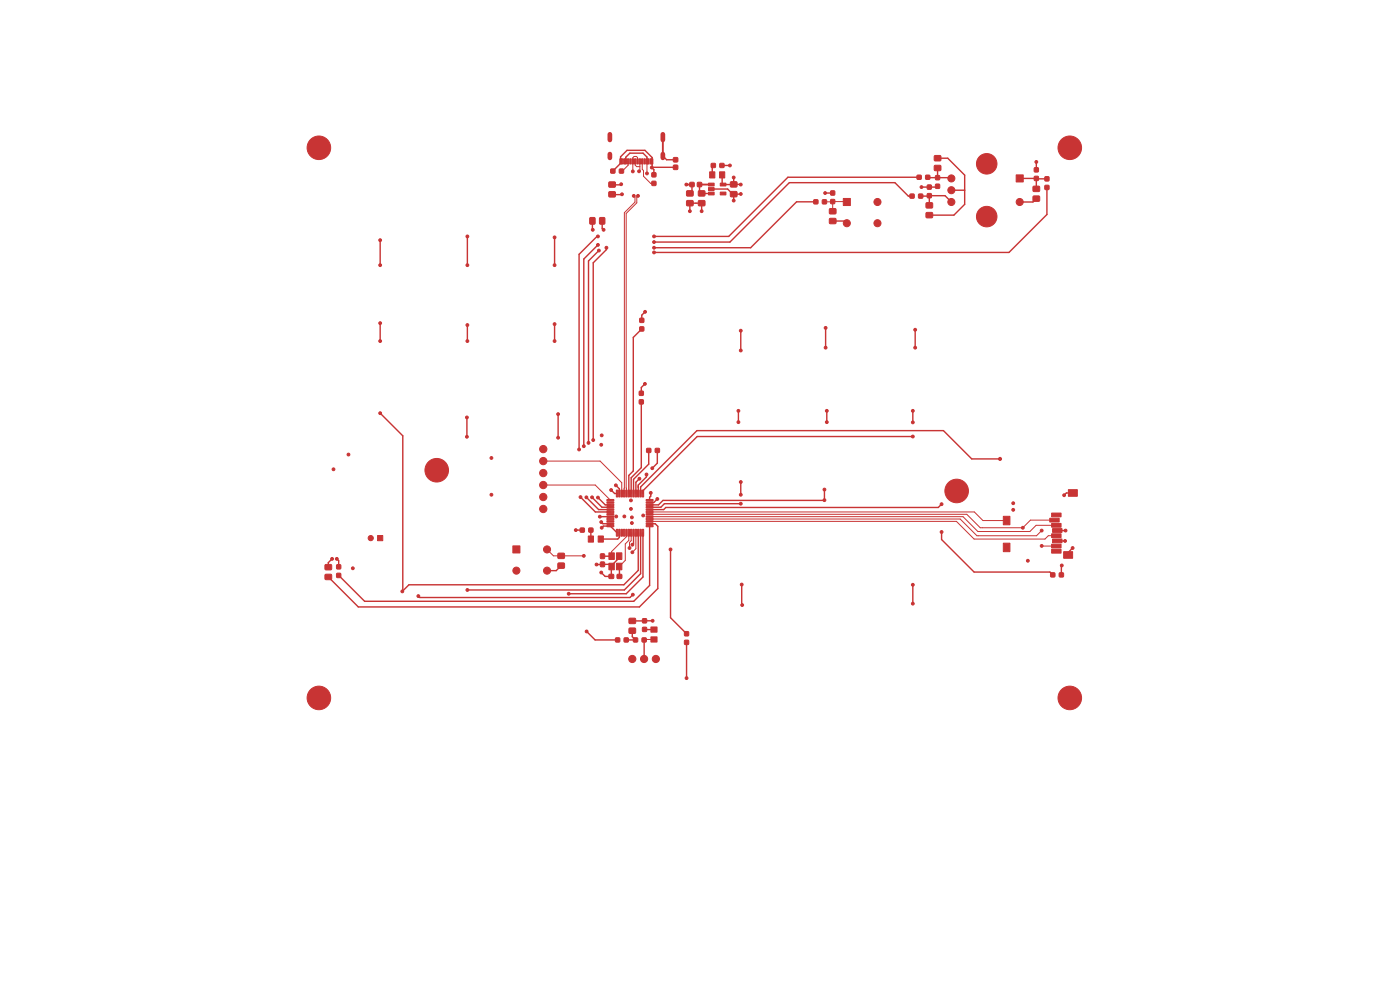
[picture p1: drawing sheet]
<svg xmlns="http://www.w3.org/2000/svg" width="297mm" height="210mm" viewBox="0 0 297 210" stroke-linecap="round" stroke-linejoin="round" font-family="sans-serif">
<g fill="#c83434" stroke="#c83434" stroke-width=".21">
<path d="M142.9 33.5h.8v.8h-.8z"/>
<path d="M142.9 35.1h.8v.8h-.8z"/>
<path d="M139 95.1h.9v.9h-.9z"/>
<path d="M137.2 95.1h.8v.9h-.8z"/>
<path d="M108.8 115.8h1.5v1.5h-1.5z"/>
<path d="M212.8 109.5h1.4v1.8h-1.4z"/>
<path d="M212.8 115.2h1.4v1.8h-1.4z"/>
<path d="M226.6 103.9h1.9v1.4h-1.9z"/>
<path d="M225.6 117h1.9v1.4h-1.9z"/>
<path d="M223.1 108.8h2v.8h-2z"/>
<path d="M222.7 109.9h2v.8h-2z"/>
<path d="M223.1 111h2v.8h-2z"/>
<path d="M223.3 112.1h2v.8h-2z"/>
<path d="M223.1 113.2h2v.8h-2z"/>
<path d="M223.3 114.3h2v.8h-2z"/>
<path d="M223.1 115.4h2v.8h-2z"/>
<path d="M223.1 116.5h2v.8h-2z"/>
<path d="M124.9 112h.9v.9h-.9z"/>
<path d="M123.1 112h.8v.9h-.8z"/>
<path d="M130.8 112.3l.2 .1v1.4l-.2-.1z"/>
<path d="M131.3 112.3l.3 .1-.1 1.4-.3-.1z"/>
<path d="M131.8 112.3l.2 .1v1.4l-.3-.1z"/>
<path d="M132.3 112.3l.2 .1v1.4l-.3-.1z"/>
<path d="M132.8 112.3l.2 .1v1.4l-.2-.1z"/>
<path d="M133.3 112.3l.2 .1v1.4l-.3-.1z"/>
<path d="M133.8 112.3l.2 .1v1.4l-.3-.1z"/>
<path d="M134.3 112.3l.2 .1v1.4l-.2-.1z"/>
<path d="M134.8 112.3l.3 .1-.1 1.4-.3-.1z"/>
<path d="M135.3 112.3l.2 .1v1.4l-.3-.1z"/>
<path d="M135.8 112.3l.2 .1v1.4l-.2-.1z"/>
<path d="M136.3 112.3l.3 .1-.1 1.4-.3-.1z"/>
<path d="M137.1 111.5h1.4v.2l-1.4 .1z"/>
<path d="M137.1 111h1.4v.2l-1.4 .1z"/>
<path d="M137.1 110.5h1.4v.2l-1.4 .1z"/>
<path d="M137.1 110h1.4v.2l-1.4 .1z"/>
<path d="M137.1 109.5h1.4v.2l-1.4 .1z"/>
<path d="M137.1 109h1.4v.2l-1.4 .1z"/>
<path d="M137.1 108.5h1.4v.2l-1.4 .1z"/>
<path d="M137.1 108h1.4v.2l-1.4 .1z"/>
<path d="M137.1 107.5h1.4v.2l-1.4 .1z"/>
<path d="M137.1 107h1.4v.2l-1.4 .1z"/>
<path d="M137.1 106.5h1.4v.2l-1.4 .1z"/>
<path d="M137.1 106h1.4v.2l-1.4 .1z"/>
<path d="M136.3 104h.3l-.1 1.4h-.3z"/>
<path d="M135.8 104h.2v1.4h-.2z"/>
<path d="M135.3 104h.2v1.4h-.3z"/>
<path d="M134.8 104h.3l-.1 1.4h-.3z"/>
<path d="M134.3 104h.2v1.4h-.2z"/>
<path d="M133.8 104h.2v1.4h-.3z"/>
<path d="M133.3 104h.2v1.4h-.3z"/>
<path d="M132.8 104h.2v1.4h-.2z"/>
<path d="M132.3 104h.2v1.4h-.3z"/>
<path d="M131.8 104h.2v1.4h-.3z"/>
<path d="M131.3 104h.3l-.1 1.4h-.3z"/>
<path d="M130.8 104h.2v1.4h-.2z"/>
<path d="M128.8 106h1.3l.1 .2-1.4 .1z"/>
<path d="M128.8 106.5h1.3l.1 .2-1.4 .1z"/>
<path d="M128.8 107h1.3l.1 .2-1.4 .1z"/>
<path d="M128.8 107.5h1.3l.1 .2-1.4 .1z"/>
<path d="M128.8 108h1.3l.1 .2-1.4 .1z"/>
<path d="M128.8 108.5h1.3l.1 .2-1.4 .1z"/>
<path d="M128.8 109h1.3l.1 .2-1.4 .1z"/>
<path d="M128.8 109.5h1.3l.1 .2-1.4 .1z"/>
<path d="M128.8 110h1.3l.1 .2-1.4 .1z"/>
<path d="M128.8 110.5h1.3l.1 .2-1.4 .1z"/>
<path d="M128.8 111h1.3l.1 .2-1.4 .1z"/>
<path d="M128.8 111.5h1.3l.1 .2-1.4 .1z"/>
<path d="M219.4 35.6h.9v.8h-.9z"/>
<path d="M219.4 37.4h.9v.9h-.9z"/>
<path d="M196.5 43h1.3v1.1h-1.3z"/>
<path d="M196.5 45.1h1.3v1.1h-1.3z"/>
<path d="M69 121.9h1.3v1h-1.3z"/>
<path d="M69 119.8h1.3v1h-1.3z"/>
<path d="M135.6 83h.9v.8h-.9z"/>
<path d="M135.6 84.8h.9v.9h-.9z"/>
<path d="M129.2 117.3h1.1v1.4h-1.1z"/>
<path d="M129.2 119.5h1.1v1.4h-1.1z"/>
<path d="M130.8 119.5h1.1v1.4h-1.1z"/>
<path d="M130.8 117.3h1.1v1.4h-1.1z"/>
<path d="M138.1 133h1.3v1.1h-1.3z"/>
<path d="M138.1 135.1h1.3v1.1h-1.3z"/>
<path d="M150.9 34.7h.8v.8h-.8z"/>
<path d="M152.7 34.7h.9v.8h-.9z"/>
<path d="M127.4 117.5h.8v1h-.8z"/>
<path d="M127.4 119.2h.8v1h-.8z"/>
<path d="M136.2 135.3h.9v.9h-.9z"/>
<path d="M134.4 135.3h.8v.9h-.8z"/>
<path d="M172.7 42.4h.8v.8h-.8z"/>
<path d="M174.5 42.4h.8v.8h-.8z"/>
<path d="M130.6 135.3h.8v.9h-.8z"/>
<path d="M132.4 135.3h.9v.9h-.9z"/>
<path d="M196.7 39.3h.9v.8h-.9z"/>
<path d="M196.7 41.1h.9v.8h-.9z"/>
<path d="M118.4 117.4h1.3v1h-1.3z"/>
<path d="M118.4 119.5h1.3v1h-1.3z"/>
<path d="M138.2 33.7h.3v1.1h-.3z"/>
<path d="M137.4 33.7h.3v1.1h-.3z"/>
<path d="M136.1 33.7h.3v1.1h-.3z"/>
<path d="M135.1 33.7h.3v1.1h-.3z"/>
<path d="M134.6 33.7h.3v1.1h-.3z"/>
<path d="M133.6 33.7h.3v1.1h-.3z"/>
<path d="M132.3 33.7h.3v1.1h-.3z"/>
<path d="M131.5 33.7h.3v1.1h-.3z"/>
<path d="M131.8 33.7h.3v1.1h-.3z"/>
<path d="M132.6 33.7h.3v1.1h-.3z"/>
<path d="M133.1 33.7h.3v1.1h-.3z"/>
<path d="M134.1 33.7h.3v1.1h-.3z"/>
<path d="M135.6 33.7h.3v1.1h-.3z"/>
<path d="M136.6 33.7h.3v1.1h-.3z"/>
<path d="M137.1 33.7h.3v1.1h-.3z"/>
<path d="M137.9 33.7h.3v1.1h-.3z"/>
<path d="M176.2 40.5h.9v.9h-.9z"/>
<path d="M176.2 42.3h.9v.9h-.9z"/>
<path d="M222.9 121.5h.9v.9h-.9z"/>
<path d="M224.7 121.5h.9v.9h-.9z"/>
<path d="M178.9 42.1h1.5v1.5h-1.5z"/>
<path d="M198.5 39.1h.8v.8h-.8z"/>
<path d="M198.5 37.3h.8v.8h-.8z"/>
<path d="M221.7 39.3h.8v.9h-.8z"/>
<path d="M221.7 37.5h.8v.9h-.8z"/>
<path d="M194.9 41.2h.8v.8h-.8z"/>
<path d="M193.1 41.2h.8v.8h-.8z"/>
<path d="M219.2 39.5h1.3v1.1h-1.3z"/>
<path d="M219.2 41.6h1.3v1.1h-1.3z"/>
<path d="M130.9 121.9h1v.8h-1z"/>
<path d="M129.2 121.9h1v.8h-1z"/>
<path d="M136.3 133.1h.8v.8h-.8z"/>
<path d="M136.3 131.3h.8v.8h-.8z"/>
<path d="M194.6 37.2h.8v.8h-.8z"/>
<path d="M196.4 37.2h.8v.8h-.8z"/>
<path d="M215.6 37.1h1.5v1.5h-1.5z"/>
<path d="M129.2 40.7h1.3v1h-1.3z"/>
<path d="M129.2 38.6h1.3v1.1h-1.3z"/>
<path d="M176 44.3h1.3v1h-1.3z"/>
<path d="M176 46.4h1.3v1h-1.3z"/>
<path d="M150.5 36.5h1.1v1.3h-1.1z"/>
<path d="M152.6 36.5h1.1v1.3h-1.1z"/>
<path d="M138.3 36.7h.8v.8h-.8z"/>
<path d="M138.3 38.5h.8v.8h-.8z"/>
<path d="M80.1 113.6h1.1v1.1h-1.1z"/>
<path d="M145.2 135.8h.9v.9h-.9z"/>
<path d="M145.2 134h.9v.9h-.9z"/>
<path d="M125.2 46.2h1v1.3h-1z"/>
<path d="M127.2 46.2h1.1v1.3h-1.1z"/>
<path d="M146.4 38.7h.8v.9h-.8z"/>
<path d="M148 38.7h.8v.9h-.8z"/>
<path d="M135.7 67.5h.9v.9h-.9z"/>
<path d="M135.7 69.4h.9v.8h-.9z"/>
<path d="M150.3 38.9h1.2v.6h-1.2z"/>
<path d="M150.3 39.8h1.2v.6h-1.2z"/>
<path d="M150.3 40.8h1.2v.6h-1.2z"/>
<path d="M152.8 40.8h1.2v.6h-1.2z"/>
<path d="M152.8 38.9h1.2v.6h-1.2z"/>
<path d="M129.6 35.9h.8v.8h-.8z"/>
<path d="M131.4 35.9h.9v.8h-.9z"/>
<path d="M148.2 40.5h1.3v1h-1.3z"/>
<path d="M148.2 42.6h1.3v1h-1.3z"/>
<path d="M71.4 119.8h.9v.9h-.9z"/>
<path d="M71.4 121.6h.9v.9h-.9z"/>
<path d="M124.8 113.7h1.1v1.3h-1.1z"/>
<path d="M126.9 113.7h1.1v1.3h-1.1z"/>
<path d="M198.2 35.1h1.4v1.1h-1.4z"/>
<path d="M198.2 33h1.4v1.1h-1.4z"/>
<path d="M133.5 133.3h1.3v1h-1.3z"/>
<path d="M133.5 131.2h1.3v1h-1.3z"/>
<path d="M155 38.6h1.3v1h-1.3z"/>
<path d="M155 40.7h1.3v1h-1.3z"/>
<path d="M145.7 40.5h1.3v1h-1.3z"/>
<path d="M145.7 42.6h1.3v1h-1.3z"/>
<circle cx="67.6" cy="31.3" r="2.5"/>
<circle cx="116" cy="116.5" r=".75"/>
<circle cx="109.5" cy="121" r=".75"/>
<circle cx="116" cy="121" r=".75"/>
<circle cx="67.6" cy="148" r="2.5"/>
<circle cx="226.9" cy="148" r="2.5"/>
<circle cx="115.2" cy="95.3" r=".77"/>
<circle cx="115.2" cy="97.8" r=".77"/>
<circle cx="115.2" cy="100.3" r=".77"/>
<circle cx="115.2" cy="102.9" r=".77"/>
<circle cx="115.2" cy="105.4" r=".77"/>
<circle cx="115.2" cy="108" r=".77"/>
<circle cx="186.1" cy="42.8" r=".75"/>
<circle cx="179.6" cy="47.3" r=".75"/>
<circle cx="186.1" cy="47.3" r=".75"/>
<circle cx="92.6" cy="99.7" r="2.5"/>
<circle cx="226.9" cy="31.3" r="2.5"/>
<circle cx="201.8" cy="37.8" r=".75"/>
<circle cx="201.8" cy="40.3" r=".75"/>
<circle cx="201.8" cy="42.8" r=".75"/>
<circle cx="216.3" cy="42.8" r=".75"/>
<circle cx="209.3" cy="34.8" r="2.17"/>
<circle cx="209.3" cy="46" r="2.17"/>
<circle cx="78.6" cy="114.2" r=".55"/>
<circle cx="202.9" cy="104.1" r="2.5"/>
<circle cx="134.1" cy="139.8" r=".76"/>
<circle cx="136.6" cy="139.8" r=".76"/>
<circle cx="139.1" cy="139.8" r=".76"/>
<circle cx="138.3" cy="35.5" r=".3"/>
<circle cx="157.2" cy="41.2" r=".3"/>
<circle cx="127.6" cy="92.4" r=".3"/>
<circle cx="104.2" cy="97.1" r=".3"/>
<circle cx="133.8" cy="108" r=".3"/>
<circle cx="104.2" cy="105" r=".3"/>
<circle cx="134.1" cy="109.8" r=".3"/>
<circle cx="127.5" cy="121.5" r=".3"/>
<circle cx="130.6" cy="103" r=".3"/>
<circle cx="138.5" cy="131.7" r=".3"/>
<circle cx="148.9" cy="44.8" r=".3"/>
<circle cx="139.5" cy="105.8" r=".3"/>
<circle cx="155.6" cy="42.6" r=".3"/>
<circle cx="227.5" cy="116.2" r=".3"/>
<circle cx="126.5" cy="119.8" r=".3"/>
<circle cx="74.8" cy="120.5" r=".3"/>
<circle cx="73.9" cy="96.4" r=".3"/>
<circle cx="127.5" cy="110.8" r=".3"/>
<circle cx="146.3" cy="44.8" r=".3"/>
<circle cx="134.2" cy="115.5" r=".3"/>
<circle cx="225.7" cy="105.1" r=".3"/>
<circle cx="154.9" cy="35.1" r=".3"/>
<circle cx="132.5" cy="109.5" r=".3"/>
<circle cx="215" cy="108.2" r=".3"/>
<circle cx="70.7" cy="99.5" r=".3"/>
<circle cx="128.1" cy="48.7" r=".3"/>
<circle cx="131.8" cy="39.1" r=".3"/>
<circle cx="122.1" cy="112.5" r=".3"/>
<circle cx="127.5" cy="94.4" r=".3"/>
<circle cx="215" cy="106.7" r=".3"/>
<circle cx="219.8" cy="34.3" r=".3"/>
<circle cx="157.2" cy="39.2" r=".3"/>
<circle cx="195.5" cy="39.7" r=".3"/>
<circle cx="130.7" cy="109.6" r=".3"/>
<circle cx="129.6" cy="104" r=".3"/>
<circle cx="155.6" cy="37.6" r=".3"/>
<circle cx="125.8" cy="48.7" r=".3"/>
<circle cx="127.6" cy="111.9" r=".3"/>
<circle cx="136.5" cy="109.4" r=".3"/>
<circle cx="133.8" cy="106.1" r=".3"/>
<circle cx="218" cy="118.9" r=".3"/>
<circle cx="138.1" cy="104.5" r=".3"/>
<circle cx="134.1" cy="111" r=".3"/>
<circle cx="226.1" cy="112.5" r=".3"/>
<circle cx="175" cy="41" r=".3"/>
<circle cx="131.9" cy="41.2" r=".3"/>
<circle cx="123.8" cy="117.9" r=".3"/>
<circle cx="133.5" cy="116.2" r=".3"/>
<circle cx="70.4" cy="118.5" r=".3"/>
<circle cx="134.2" cy="117.2" r=".3"/>
<circle cx="137.2" cy="36.8" r=".3"/>
<circle cx="145.6" cy="39.2" r=".3"/>
<circle cx="136.8" cy="66.1" r=".3"/>
<circle cx="136.8" cy="81.4" r=".3"/>
<circle cx="138.4" cy="99.3" r=".3"/>
<circle cx="145.6" cy="143.8" r=".3"/>
<circle cx="88.7" cy="126.5" r=".3"/>
<circle cx="134.2" cy="126.2" r=".3"/>
<circle cx="71.4" cy="118.5" r=".3"/>
<circle cx="217" cy="111.9" r=".3"/>
<circle cx="221" cy="112.5" r=".3"/>
<circle cx="221" cy="115.8" r=".3"/>
<circle cx="127.2" cy="109.6" r=".3"/>
<circle cx="124.5" cy="133.9" r=".3"/>
<circle cx="137.2" cy="100.7" r=".3"/>
<circle cx="142.2" cy="116.5" r=".3"/>
<circle cx="135.6" cy="101.5" r=".3"/>
<circle cx="138.8" cy="50.2" r=".3"/>
<circle cx="122.8" cy="95.4" r=".3"/>
<circle cx="123.1" cy="105.5" r=".3"/>
<circle cx="126.8" cy="50.2" r=".3"/>
<circle cx="124.8" cy="94" r=".3"/>
<circle cx="125.6" cy="105.5" r=".3"/>
<circle cx="127.1" cy="53.2" r=".3"/>
<circle cx="138.8" cy="53.6" r=".3"/>
<circle cx="138.8" cy="52.6" r=".3"/>
<circle cx="128.6" cy="52.6" r=".3"/>
<circle cx="126.8" cy="105.5" r=".3"/>
<circle cx="125.8" cy="93.4" r=".3"/>
<circle cx="123.8" cy="94.7" r=".3"/>
<circle cx="126.8" cy="51.9" r=".3"/>
<circle cx="138.8" cy="51.3" r=".3"/>
<circle cx="124.4" cy="105.5" r=".3"/>
<circle cx="85.4" cy="125.5" r=".3"/>
<circle cx="80.7" cy="50.9" r=".3"/>
<circle cx="80.7" cy="56.3" r=".3"/>
<circle cx="80.7" cy="87.7" r=".3"/>
<circle cx="80.7" cy="68.6" r=".3"/>
<circle cx="80.7" cy="72.4" r=".3"/>
<circle cx="99.1" cy="125.2" r=".3"/>
<circle cx="99.1" cy="92.7" r=".3"/>
<circle cx="99.1" cy="88.5" r=".3"/>
<circle cx="99.1" cy="56.3" r=".3"/>
<circle cx="99.1" cy="50.2" r=".3"/>
<circle cx="99.1" cy="72.4" r=".3"/>
<circle cx="99.1" cy="69" r=".3"/>
<circle cx="117.7" cy="56.3" r=".3"/>
<circle cx="118.4" cy="87.8" r=".3"/>
<circle cx="117.7" cy="72.4" r=".3"/>
<circle cx="120.7" cy="125.9" r=".3"/>
<circle cx="117.7" cy="50.3" r=".3"/>
<circle cx="117.7" cy="68.7" r=".3"/>
<circle cx="118.4" cy="92.8" r=".3"/>
<circle cx="157.2" cy="74.4" r=".3"/>
<circle cx="157.2" cy="106.8" r=".3"/>
<circle cx="157.2" cy="102.2" r=".3"/>
<circle cx="156.6" cy="87.1" r=".3"/>
<circle cx="157.5" cy="128.4" r=".3"/>
<circle cx="157.2" cy="70.1" r=".3"/>
<circle cx="157.2" cy="105" r=".3"/>
<circle cx="157.3" cy="124" r=".3"/>
<circle cx="156.6" cy="89.5" r=".3"/>
<circle cx="175.2" cy="73.7" r=".3"/>
<circle cx="174.9" cy="106.1" r=".3"/>
<circle cx="175.4" cy="89.5" r=".3"/>
<circle cx="175.4" cy="87.1" r=".3"/>
<circle cx="175.2" cy="69.6" r=".3"/>
<circle cx="174.9" cy="103.8" r=".3"/>
<circle cx="193.6" cy="89.6" r=".3"/>
<circle cx="193.6" cy="92.6" r=".3"/>
<circle cx="194.1" cy="70" r=".3"/>
<circle cx="194.1" cy="73.7" r=".3"/>
<circle cx="193.6" cy="124.1" r=".3"/>
<circle cx="193.6" cy="128.1" r=".3"/>
<circle cx="193.6" cy="87.1" r=".3"/>
<circle cx="212.2" cy="97.3" r=".32"/>
<circle cx="135.6" cy="36.3" r=".3"/>
<circle cx="134.5" cy="41.6" r=".3"/>
<circle cx="134.2" cy="36.4" r=".3"/>
<circle cx="135.3" cy="41.6" r=".3"/>
<circle cx="226" cy="114.8" r=".3"/>
<circle cx="199.7" cy="112.8" r=".3"/>
<circle cx="199.7" cy="107" r=".3"/>
<circle cx="225.3" cy="119.9" r=".3"/>
</g>
<path d="M129.4 28.5v1.2M129.4 32.7v.8M140.6 28.5v1.2M140.6 32.7v.8" fill="none" stroke="#c83434" stroke-width="1"/>
<g fill="none" stroke="#c83434" stroke-width=".3">
<path d="M130 36.3l1.6-1.7v-1.3l1.4-1.4h3.8l1.5 1.5v2.1l.4 .5v1.1M131.8 39.1l-.2 .1h-1.5M132.8 34.2v-.8l.8-.9h2.8l.8 .8v.9M138.3 35.5h5M140.6 33.1l.8 .8h1.9M146.8 39.2v1.4M148.4 39.3v1.3M151.3 35.1l-.2 .2v1.8M153.2 35.1h1.6M153.2 37.1v1.9l.2 .2 2.2-.1M155.6 37.7v1.4M155.6 39.1l1.5 .1"/>
<path d="M195 37.6h-27.9l-12.5 12.6h-15.9M196.9 37.7h4.8M198.9 33.6h2.2l3.5 3.6v6.2l-2.2 2.2h-5.3M198.9 39.5l-.2 .2h-3.2M198.9 35.6v2.1M216.3 37.9h3.5v2.2M219.8 34.4v1.6M219.9 37.9h2.2M222.1 39.8v5.7l-8 8.1h-75.4M80.6 51v5.3M99.1 50.2v6.1M117.7 50.4v5.9"/>
<path d="M125.7 46.9l.1 1.9M126.8 50.2h-.2l-3.8 3.8v41.4M126.8 52l-2.9 3v39.7M127 53.2l-2.2 2.2v38.6M127.8 46.9v1.6l.3 .3M128.6 52.6v.4l-2.8 2.8v37.6M132 41.2l-1.9 .1M146.3 44.8v-1.7h2.6v1.7M148.9 41v.1M148.9 41.1h2M150.9 40.1h3.5l1.2 1.3M157.1 41.2h-1.5v1.4"/>
<path d="M173.1 42.8h-4.1l-9.7 9.8h-20.6M175 41h1.6M176.6 46.9h2.6l.4 .5M176.6 40.9v.1M193.5 41.6h-.8l-2.9-2.8h-22.4l-12.6 12.6h-16.1M195.3 41.6h1.8M201.8 40.4h2.8M201.8 42.9l-1.3-1.4h-3.4v2.1M219.8 42.1l-.7 .8h-2.8M80.6 68.6v3.8M99.1 69v3.4M117.7 68.8v3.6"/>
<path d="M136.2 69.8l-1.9 1.8v28.3l-.9 1v3.8M136.8 66.2l-.6 .7v1.1M157.1 70.2v4.2M175.2 69.7v-.1v4.2M194.1 70v3.8M80.6 87.7l4.8 4.8v32.9M99 88.6v4.1M118.4 87.9v5M136 85.3v13.9l-2.1 2.2v3.3M136.8 81.4l-.8 .8v1.2M137.6 95.6v2.9l-3.2 3.2v3M139.4 95.6v2.7l-1 1"/>
<path d="M156.6 87.2v2.4M175.4 87.2v2.4M193.6 92.6h-45.7l-11.5 11.5v.6M193.6 87.2v2.4M212.2 97.4h-6.1l-6-6h-52.3l-11.9 11.9v1.4M70.4 118.6l-.8 .8v.9M71.5 118.6l.4 .4v1.2M119 120l-1 1.1h-2M122.1 112.5h1.4M123.2 105.5l3.1 3.1h3.2M124.4 105.5l2.6 2.6h2.5M125.3 112.5v1.9"/>
<path d="M125.6 105.5l2.1 2.1h1.8M126.6 119.8l2.7-.1 .4 .5M126.8 105.6l1.6 1.5h1.1M127.2 109.6h2.3M127.5 110.8l.4 .3h1.6M127.6 112l.4-.4h1.5l1.4 1.4M129.7 104l.7 .7h.5M129.7 118h-1.9M130.6 103l.8 .7v1M131.3 118v.4l-1.6 1.6v.2M131.4 113v1l-.4 .4h-3.6M134.4 113v2.3l-.3 .3"/>
<path d="M135.4 113v8l-3 3.1h-45.7l-1.3 1.4M135.6 101.6l-.7 .7v2.4M135.9 113v8.7l-3.5 3.5h-33.3M136.4 113v9.4l-3.6 3.6h-12.2M137.1 100.7v.5l-1.7 1.7v1.8M137.8 111.6v12.6l-3.4 3.4h-57.1l-5.4-5.5M137.8 111.1h1.2l.5 .6v13.2l-3.9 3.9h-59.6l-6.4-6.4M138 104.6l-.2 1.5M139.4 105.9l-.7 .7h-.9M142.2 116.6v14.4l3.4 3.4M157.1 106.9h-16.2l-.7 .7h-2.4M157.1 102.3v2.7"/>
<path d="M174.9 103.9v2.3h-34.3l-.9 .9h-1.9M199.8 107l-.8 .7h-57.8l-.4 .4h-3M199.8 112.9v1.6l6.8 6.9h16.1l.6 .6M224.3 112.5v.1M224.3 114.7l1.7 .1M224.3 112.6h1.7M225.2 120v2M227.6 116.3l-1 .9v.5l-.2-.2M227.6 104.6h-1.4l-.5 .5M71.9 122.1h.1M124.4 134l1.8 1.8h4.8M129.7 120.2v2.1h-1.3l-.9-.8"/>
<path d="M131.3 120.2l.1 2.1M134.1 133.8v1.3l.7 .7h-2M134.3 126.2l-.7 .6h-44.6l-.3-.3M136.6 135.8v4M136.7 131.7h.1M136.7 133.5l2 .1M138.5 131.7h-4.4M145.6 136.3v7.6M157.4 124v4.4M193.6 124.1v4"/>
</g>
<g fill="none" stroke="#c83434" stroke-width=".21">
<path d="M133.2 34.2v.9l-1.2 1.2h-.2M134.7 34.2v.8l.4 .4h.7M135.2 34.2v-.8l-.2-.2h-.5l-.2 .3v2.9M135.8 34.2l-.1 2.1M136.2 34.2v1.7l.3 .3v1.2l1.5 1.5h.7M137.2 34.2v2.6M196.8 37.6l.1 .1M201.7 37.7l.1 .2M216.8 37.4l-.5 .5M219.8 37.9h.1M134.4 41.6l.3 .2v1.1l-2.2 2.2-.1 59.6M135.3 41.6l-.2 .2v1.2l-2.3 2.3 .1 59.4"/>
<path d="M146.8 40.6l-.5 .4M148.4 40.6l.5 .4M176.6 42.8h-1.7M176.6 42.8l3 .1M176.6 42.8v2M197.1 41.5v.1M115.2 97.8h12.1l4.6 4.6v2.3M115.2 102.9h11.1l3.2 3.2M116 116.6l1.4 1.3h6.5M132.9 113v.9l-3.2 3.1v1M133.4 113v1.6l-.8 .8v3.5l-1.3 1.3M133.9 113v1.7l-.4 .4v1.2"/>
<path d="M134.9 113v3.4l-.8 .8M137.8 110.6h65.1l3.7 3.8h15.1l.7-.8h1.7M137.8 110.1h65.9l3.5 3.6h12.7l1.1-1.1M137.8 108.6h68.9l1.8 1.8h5M137.8 109.6h66.5l3.1 3.2h11.1l1.3-1.4h4.3M137.8 109.1h67.3l2.8 2.9h9.1l1.6-1.7h5.1M221 115.8h3.1M138.7 135.7l-2.1 .1"/>
</g>
<path d="M140.6 29.1v4M145.6 39.2h1.2M150.9 39.2h-2.3l-.2 .1" fill="none" stroke="#c83434" stroke-width=".4"/>
</svg>
